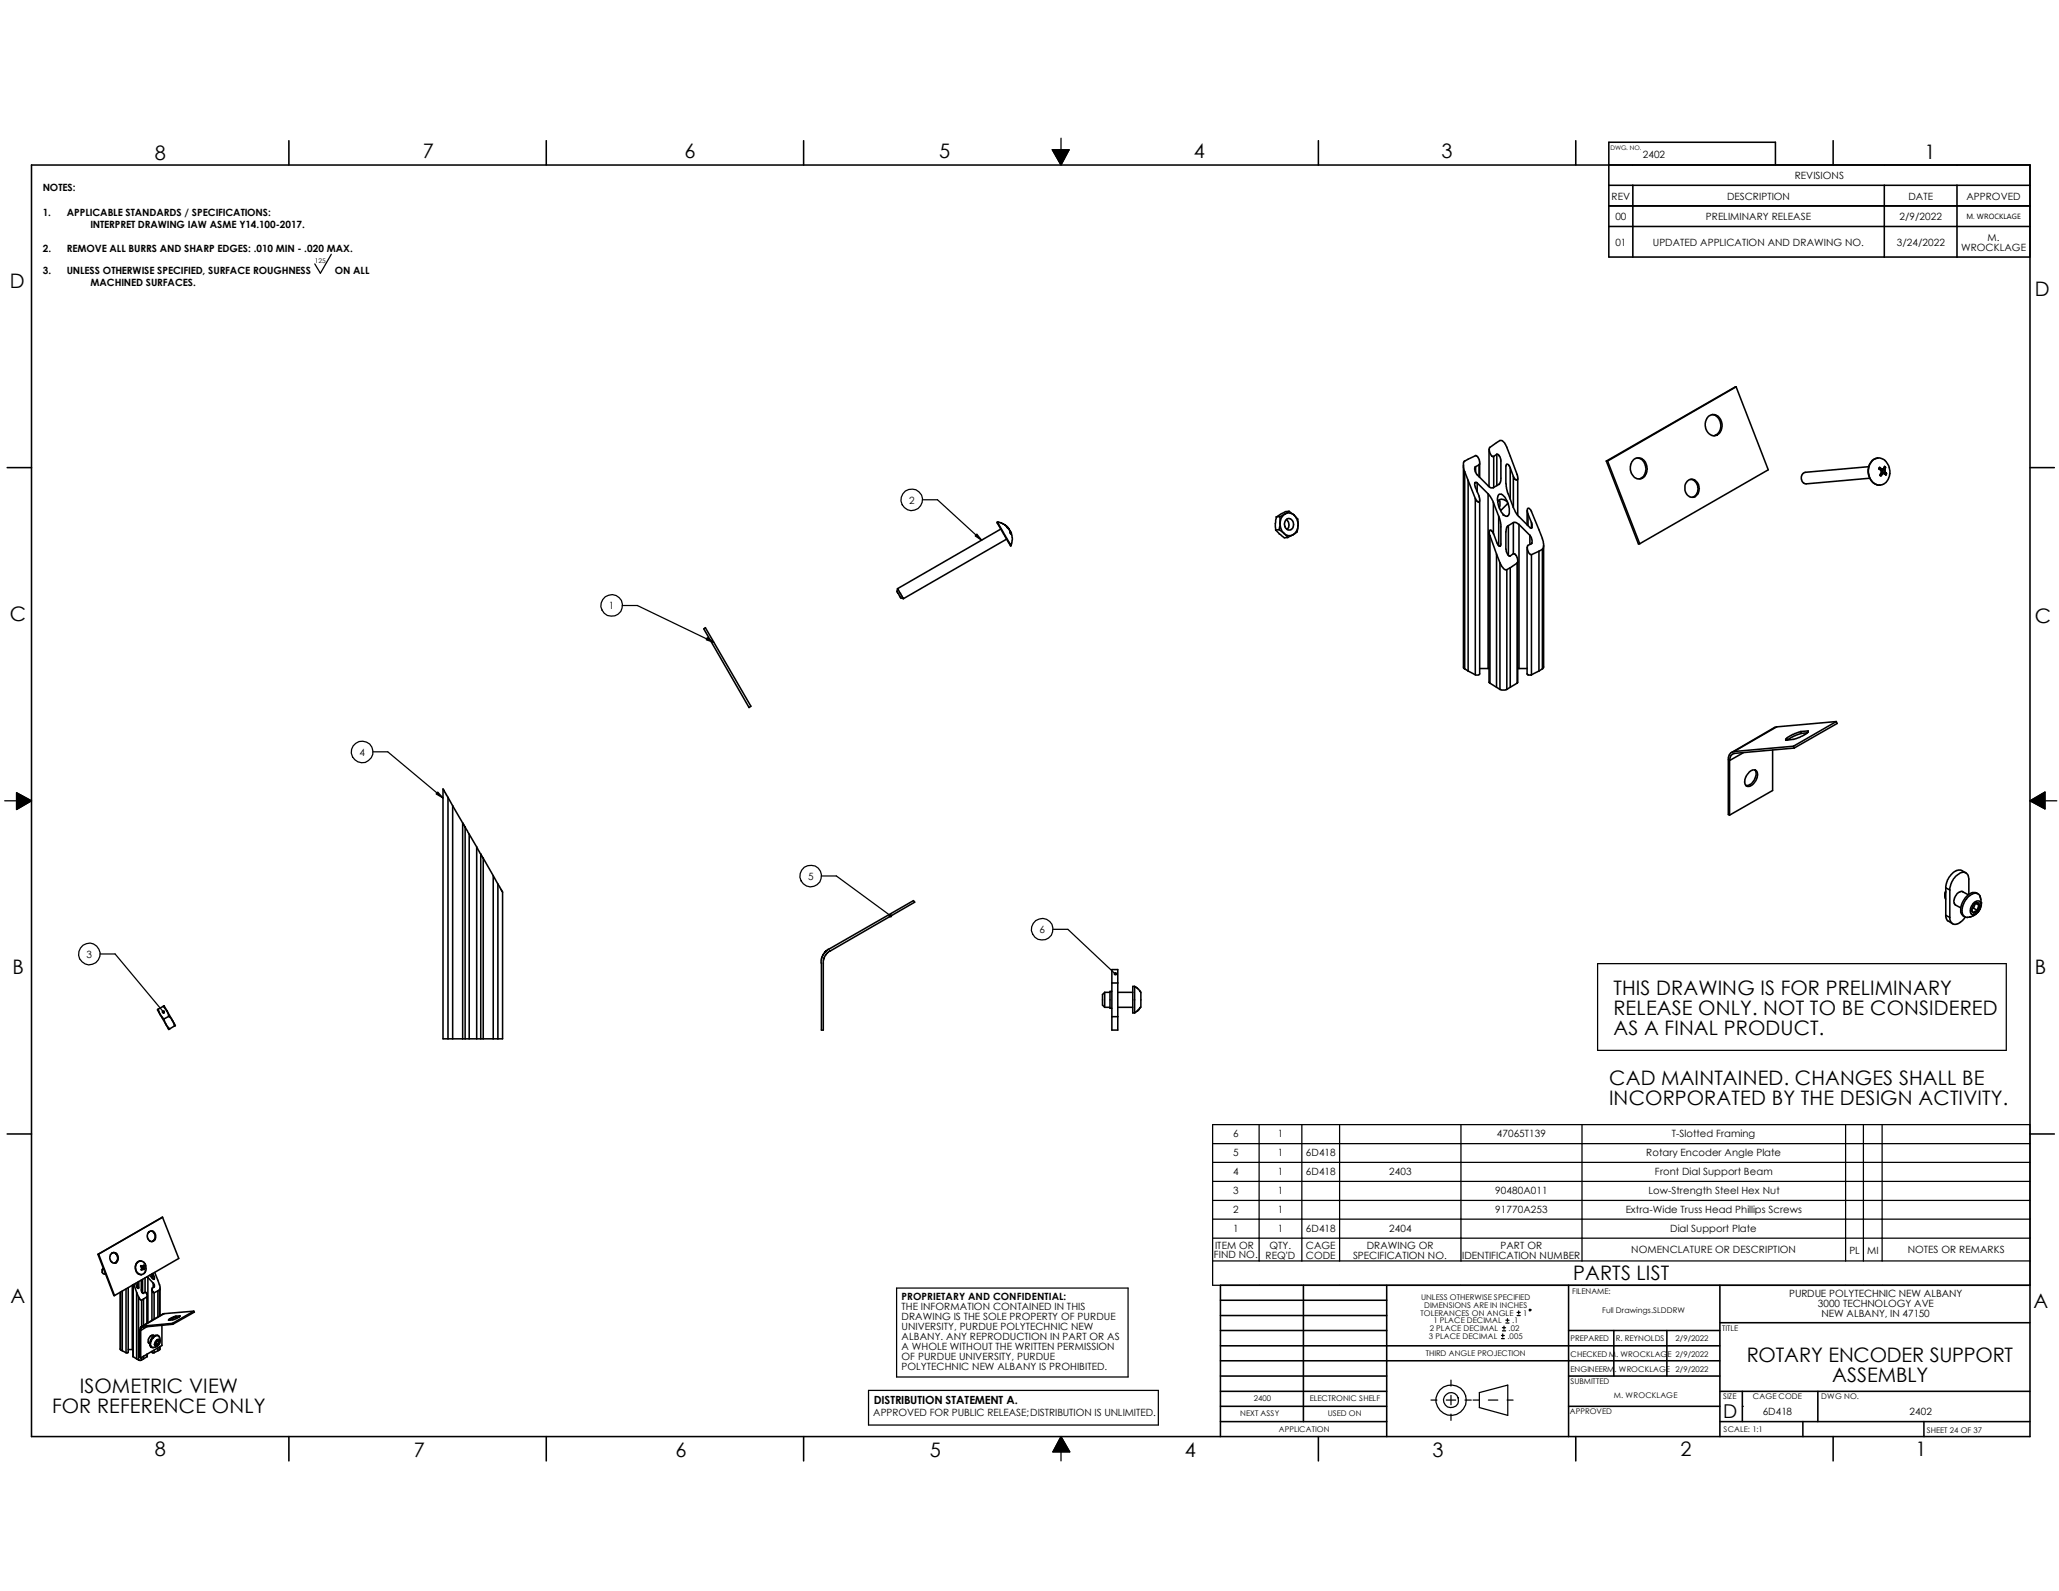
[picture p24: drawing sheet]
<svg xmlns="http://www.w3.org/2000/svg" width="279mm" height="216mm" viewBox="0 0 279 216" stroke-linecap="round" stroke-linejoin="round" font-family="sans-serif">
<defs><g id="words">
<g font-size="2.7">
<text x="21" y="21.7">8</text>
<text x="57.4" y="21.5">7</text>
<text x="92.9" y="21.5">6</text>
<text x="127.4" y="21.5">5</text>
<text x="162" y="21.5">4</text>
<text x="195.6" y="21.5">3</text>
<text x="261.2" y="21.6">1</text>
<text x="1.4" y="39.1">D</text>
<text x="276.1" y="40.1">D</text>
<text x="1.4" y="84.3">C</text>
<text x="276.1" y="84.5">C</text>
<text x="1.7" y="132.2">B</text>
<text x="218.9" y="135">THIS DRAWING IS FOR PRELIMINARY</text>
<text x="218.9" y="137.8">RELEASE ONLY. NOT TO BE CONSIDERED</text>
<text x="276.1" y="132.2">B</text>
<text x="218.9" y="140.5">AS A FINAL PRODUCT.</text>
<text x="218.4" y="147.3">CAD MAINTAINED. CHANGES SHALL BE</text>
<text x="218.4" y="150">INCORPORATED BY THE DESIGN ACTIVITY.</text>
<text x="213.5" y="173.7">PARTS LIST</text>
<text x="1.4" y="176.8">A</text>
<text x="275.9" y="177.5">A</text>
<text x="237" y="184.8">ROTARY ENCODER SUPPORT</text>
<text x="7.1" y="191.7">FOR REFERENCE ONLY</text>
<text x="10.8" y="189">ISOMETRIC VIEW</text>
<text x="248.6" y="187.6">ASSEMBLY</text>
<text x="21" y="197.6">8</text>
<text x="56.1" y="197.8">7</text>
<text x="91.7" y="197.8">6</text>
<text x="126.2" y="197.8">5</text>
<text x="160.8" y="197.8">4</text>
<text x="194.4" y="197.8">3</text>
<text x="228" y="197.6">2</text>
<text x="259.9" y="197.6">1</text>
</g>
<text font-size="2.6" x="233.8" y="192.4">D</text>
<text font-size="1.5" x="118.6" y="190.6">DISTRIBUTION STATEMENT A.</text>
<g font-size="1.4">
<text x="222.9" y="21.5">2402</text>
<text x="5.8" y="25.9">NOTES:</text>
<text x="5.8" y="29.3">1.</text>
<text x="9.1" y="29.3">APPLICABLE STANDARDS / SPECIFICATIONS:</text>
<text x="218.7" y="27.1">REV</text>
<text x="219.2" y="29.9">00</text>
<text x="231.5" y="29.9">PRELIMINARY RELEASE</text>
<text x="234.4" y="27.1">DESCRIPTION</text>
<text x="243.5" y="24.3">REVISIONS</text>
<text x="257.8" y="29.9">2/9/2022</text>
<text x="259" y="27.1">DATE</text>
<text x="266.8" y="27.1">APPROVED</text>
<text x="5.8" y="34.2">2.</text>
<text x="9.1" y="34.2">REMOVE ALL BURRS AND SHARP EDGES: .010 MIN - .020 MAX.</text>
<text x="12.3" y="31">INTERPRET DRAWING IAW ASME Y14.100-2017.</text>
<text x="219.2" y="33.4">01</text>
<text x="224.3" y="33.4">UPDATED APPLICATION AND DRAWING NO.</text>
<text x="257.4" y="33.4">3/24/2022</text>
<text x="266.1" y="34">WROCKLAGE</text>
<text x="269.7" y="32.7">M.</text>
<text x="5.8" y="37.2">3.</text>
<text x="9.1" y="37.2">UNLESS OTHERWISE SPECIFIED, SURFACE ROUGHNESS</text>
<text x="12.3" y="38.9">MACHINED SURFACES.</text>
<text x="45.4" y="37.2">ON ALL</text>
<text x="123.4" y="68.4">2</text>
<text x="82.6" y="82.7">1</text>
<text x="48.8" y="102.6">4</text>
<text x="109.6" y="119.4">5</text>
<text x="11.7" y="130">3</text>
<text x="141.1" y="126.6">6</text>
<text x="167.3" y="154.3">6</text>
<text x="173.4" y="154.3">1</text>
<text x="203.1" y="154.3">47065T139</text>
<text x="226.9" y="154.3">T-Slotted Framing</text>
<text x="167.3" y="156.9">5</text>
<text x="167.3" y="159.4">4</text>
<text x="173.4" y="156.9">1</text>
<text x="173.4" y="159.4">1</text>
<text x="177.2" y="156.9">6D418</text>
<text x="177.2" y="159.4">6D418</text>
<text x="188.5" y="159.4">2403</text>
<text x="223.4" y="156.9">Rotary Encoder Angle Plate</text>
<text x="224.6" y="159.4">Front Dial Support Beam</text>
<text x="167.3" y="162">3</text>
<text x="167.3" y="164.6">2</text>
<text x="167.3" y="167.1">1</text>
<text x="173.4" y="162">1</text>
<text x="173.4" y="164.6">1</text>
<text x="173.4" y="167.1">1</text>
<text x="177.2" y="167.1">6D418</text>
<text x="188.5" y="167.1">2404</text>
<text x="202.9" y="162">90480A011</text>
<text x="202.9" y="164.6">91770A253</text>
<text x="220.6" y="164.6">Extra-Wide Truss Head Phillips Screws</text>
<text x="223.7" y="162">Low-Strength Steel Hex Nut</text>
<text x="226.7" y="167.1">Dial Support Plate</text>
<text x="164.7" y="170.8">FIND NO.</text>
<text x="164.9" y="169.5">ITEM OR</text>
<text x="171.7" y="170.8">REQ'D</text>
<text x="172.3" y="169.5">QTY.</text>
<text x="177.2" y="169.5">CAGE</text>
<text x="177.2" y="170.8">CODE</text>
<text x="183.6" y="170.8">SPECIFICATION NO.</text>
<text x="185.5" y="169.5">DRAWING OR</text>
<text x="198.4" y="170.8">IDENTIFICATION NUMBER</text>
<text x="203.6" y="169.5">PART OR</text>
<text x="221.4" y="170.1">NOMENCLATURE OR DESCRIPTION</text>
<text x="251" y="170.1">PL</text>
<text x="253.4" y="170.1">MI</text>
<text x="258.9" y="170.1">NOTES OR REMARKS</text>
<text x="122.3" y="176.4">PROPRIETARY AND CONFIDENTIAL:</text>
<text x="122.3" y="177.8">THE INFORMATION CONTAINED IN THIS</text>
<text x="122.3" y="179.1">DRAWING IS THE SOLE PROPERTY OF PURDUE</text>
<text x="242.8" y="176">PURDUE POLYTECHNIC NEW ALBANY</text>
<text x="246.7" y="177.3">3000 TECHNOLOGY AVE</text>
<text x="247.2" y="178.7">NEW ALBANY, IN 47150</text>
<text x="122.3" y="180.5">UNIVERSITY, PURDUE POLYTECHNIC NEW</text>
<text x="122.3" y="181.8">ALBANY. ANY REPRODUCTION IN PART OR AS</text>
<text x="122.3" y="183.2">A WHOLE WITHOUT THE WRITTEN PERMISSION</text>
<text x="122.3" y="184.5">OF PURDUE UNIVERSITY, PURDUE</text>
<text x="122.3" y="185.9">POLYTECHNIC NEW ALBANY IS PROHIBITED.</text>
<text x="239.2" y="192">6D418</text>
<text x="259.1" y="192">2402</text>
<text x="118.5" y="192.2">APPROVED FOR PUBLIC RELEASE;DISTRIBUTION IS UNLIMITED.</text>
</g>
<g font-size="1.1">
<text x="192.7" y="178.5">TOLERANCES ON ANGLE</text>
<text x="192.8" y="176.4">UNLESS OTHERWISE SPECIFIED</text>
<text x="193.3" y="177.5">DIMENSIONS ARE IN INCHES</text>
<text x="194.5" y="179.6">1 PLACE DECIMAL</text>
<text x="205.2" y="179.6">.1</text>
<text x="206.7" y="178.5">1</text>
<text x="213.4" y="175.6">FILENAME:</text>
<text x="217.4" y="178.1">Full Drawings.SLDDRW</text>
<text x="193.5" y="184.1">THIRD ANGLE PROJECTION</text>
<text x="193.9" y="181.7">3 PLACE DECIMAL</text>
<text x="194" y="180.6">2 PLACE DECIMAL</text>
<text x="204.6" y="181.7">.005</text>
<text x="204.7" y="180.6">.02</text>
<text x="213.1" y="182">PREPARED</text>
<text x="213.1" y="184.1">CHECKED M. WROCKLAGE 2/9/2022</text>
<text x="219.2" y="182">R. REYNOLDS</text>
<text x="227.4" y="182">2/9/2022</text>
<text x="233.7" y="180.6">TITLE</text>
<text x="170.1" y="190.2">2400</text>
<text x="177.7" y="190.2">ELECTRONIC SHELF</text>
<text x="213" y="191.9">APPROVED</text>
<text x="213.1" y="186.1">ENGINEERM. WROCKLAGE 2/9/2022</text>
<text x="213.1" y="187.8">SUBMITTED</text>
<text x="219" y="189.7">M. WROCKLAGE</text>
<text x="233.8" y="189.9">SIZE</text>
<text x="237.9" y="189.9">CAGE CODE</text>
<text x="247.1" y="189.9">DWG NO.</text>
<text x="168.3" y="192.2">NEXT ASSY</text>
<text x="173.5" y="194.3">APPLICATION</text>
<text x="180.2" y="192.2">USED ON</text>
<text x="233.9" y="194.4">SCALE: 1:1</text>
<text x="261.5" y="194.4">SHEET 24 OF 37</text>
</g>
<text font-size="1" x="266.8" y="29.7">M. WROCKLAGE</text>
<text font-size=".9" x="42.7" y="35.6">125</text>
<text font-size=".8" x="218.5" y="20.4">DWG. NO.</text>
</g></defs>
<g fill="none" stroke="#000" stroke-width=".17">
<path d="M144 18.8v1.5M45 34.5l-1.5 2.6-.8-1.3M142.8 20.3h2.3l-1.1 2.1zM125.2 67.8h2l6 5.5M84.5 82.2h2l10.4 5M.6 108.7h1.6M2.2 107.6l2.1 1.1-2.1 1.2zM50.6 102h2l7.5 6.3M111.5 118.9h2l7.3 5.3M275.5 108.7l2-1.2v2.3zM277.5 108.7h1.6M13.6 129.5h2l6.6 7.8"/>
<path d="M142.9 126.1h2l6.4 6.1M216.8 130.8h55.4v11.7h-55.4zM164.5 152.6h111v21.8h-111zM164.5 155.2h111M164.5 157.7h111M170.9 152.6v18.5M176.7 152.6v18.5M181.8 152.6v18.5M198.2 152.6v18.5M214.7 152.6v18.5M250.4 152.6v18.5M252.9 152.6v18.5"/>
<path d="M255.4 152.6v18.5M121.7 174.8h31.4v12.1h-31.4zM164.5 171.1h111M164.5 160.3h111M164.5 162.9h111M164.5 165.4h111M164.5 168h111M204.1 180v.4M204.3 179.5h.5M204.3 179.2h.5M204.6 178.9v.4M205.9 178.5h.4"/>
<path d="M205.9 178.1h.4M206.1 177.9v.4M117.9 188.7h39.3v4.7h-39.3zM144 197v1.2M144 194.9l1.2 2.1h-2.3zM194.2 190h.8M196.3 190h1.2M196.9 187.3v.8M196.9 189.4v1.2M196.9 191.9v.8M198.8 190h.8M199.9 190h.8"/>
<path d="M200.7 189l3.9-1v4.1l-3.9-1.1zM202 190h1.2M203.8 181.7h.3M203.8 181.2h.3M203.9 180.6h.4M203.9 180.2h.4M203.9 181v.4M204.5 190h.8M236.4 190.8h.1"/>
<circle cx="123.7" cy="67.8" r="1.45"/>
<circle cx="83" cy="82.2" r="1.47"/>
<circle cx="49.1" cy="102" r="1.46"/>
<circle cx="110" cy="118.9" r="1.46"/>
<circle cx="12.1" cy="129.4" r="1.47"/>
<circle cx="141.4" cy="126.1" r="1.47"/>
<circle cx="207.6" cy="177.8" r=".12"/>
<circle cx="196.9" cy="190" r="1.02"/>
<circle cx="196.9" cy="190" r="2.07"/>
</g>
<g fill="#000" stroke="#000" stroke-width=".17">
<path d="M142.8 20.3h2.3l-1.1 2.1zM132.5 72.5l.7 .8-.9-.6zM96 86.5l.9 .7-1.1-.4zM2.2 107.6l2.1 1.1-2.1 1.2zM59.4 107.5l.7 .8-.9-.6zM275.5 108.7l2-1.2v2.3zM144 194.9l1.2 2.1h-2.3z"/>
<path d="M22 137.2a.17 .17 0 0 1 .2 0 .17 .17 0 0 1 .1 .3l-.1-.2 .1 .2h-.2z" fill-rule="evenodd"/>
<path d="M120.7 124.2a.17 .17 0 0 1 .2-.1 .17 .17 0 0 1 0 .3l-.1-.2 .1 .2a.17 .17 0 0 1-.2 0 .17 .17 0 0 1 0-.2z" fill-rule="evenodd"/>
<path d="M151.2 132a.17 .17 0 0 1 .2 0 .17 .17 0 0 1 .1 .2h-.2h.2a.17 .17 0 0 1-.2 0 .17 .17 0 0 1-.1-.2z" fill-rule="evenodd"/>
</g>
<g fill="none" stroke="#000" stroke-width=".21">
<path d="M39.2 19.1v3.3M74.1 19.1v3.3M109.1 19.1v3.3M178.9 19.1v3.3M213.8 19.1v3.3M248.8 19.1v3.3M4.3 22.4h271.2v172.5h-271.2zM218.3 25.1h57.2M218.3 27.9h57.2M218.3 30.7h57.2M221.6 25.1v9.8M240.9 22.4v-3.1h-22.6v15.6h57.2"/>
<path d="M255.7 25.1v9.8M265.6 25.1v9.8M231.9 56.5a1.22 1.22 0 0 1 1.3 0 1.22 1.22 0 0 1 .5 1.2v.1a1.13 1.13 0 0 1-1.6 1.2l-.1-.1a1.64 1.64 0 0 1-.1-2.4zM232.3 56.3a1.51 1.51 0 0 1 1 2.2 .98 .98 0 0 1-.7 .6M235.6 52.5l-17.6 10.1M235.6 52.5l-17.5 10.1M235.6 52.5l4.3 11.3-17.4 10M1 63.5h3.3M121.8 79.9l.8 1.3M121.8 79.9l-.1 .4 .4 .6 .1 .3h.4M135.3 70.9l1.9 3.1-.1 .1-1.8-3.1zM135.3 70.8l.8 .3 .8 .6"/>
<path d="M135.8 71.8l-14 8.1M136.6 73.2l-14 8M136.8 71.7l-.2-.2 .5 .6M136.8 71.7h.1M136.8 71.7l.1 .1M137 72l.1 .1M137.1 72.1l.1 .2M137.1 72.1v.2M137.1 72.1h.1M137.1 72.3h.1l.2 .7-.2 1M137.2 72.3v.2l-.1-.2M137.2 72.3h.1"/>
<path d="M137.2 72.3h-.1M173.1 71.9l.8 .7a.88 .88 0 0 0 .9 .3M173.2 70.1l-.1 .9v.9M173.6 71.9l.6 .5M173.6 71.9h-.5M173.7 70.1v.9M173.7 70.1h-.5M173.7 71l-.1 .9M173.7 71v.2a1.91 1.91 0 0 0 .5 1.2M174.2 72.4a1.01 1.01 0 0 0 1.3 .2M174.2 72.4l.6 .5M174.4 69.8a1.42 1.42 0 0 0-.7 1.2"/>
<path d="M174.4 69.8l-.7 .3M174.4 69.8a1.09 1.09 0 0 1 1.2 .1M174.5 70.5a.84 .84 0 0 1 .2 1.3M174.6 70.5a.69 .69 0 0 1 .8 .1 .69 .69 0 0 1 .1 .8 .6 .6 0 0 1-.6 .5 .6 .6 0 0 1-.6-.7l.1-.5zM174.9 69.4l-.5 .4M174.9 69.4h-.4l-1.3 .7M174.9 69.4l.7 .5M175.5 72.6l-.7 .3M175.6 69.9l.1 .1a1.1 1.1 0 0 1 .4 1.3M175.6 69.9a1.83 1.83 0 0 1 .5 1.4M176.1 71.3v.2a.85 .85 0 0 1-.6 1.1M176.1 71.3a1.59 1.59 0 0 1-.6 1.3"/>
<path d="M198.6 63.1v27.5l.2 .2M198.8 64l.4 1.2M198.8 64v26.8M199.2 65.2l1 2.4M199.2 65.2v25.9M200.2 67.6v24M200.2 63.3v.8M200.4 65.5a.23 .23 0 0 0-.3 .1 .23 .23 0 0 0 .1 .3l.5 1.7a.43 .43 0 0 1-.1 .6l-.2-.2-.2-.4M200.4 65.5v1.3M200.4 65.5l1.5 1.5M200.7 63.1l.1-.1-.1-.7a.6 .6 0 0 0-.5-.5l-1.4 .8a1.38 1.38 0 0 0-.1 1.3l.1 .1M200.7 63.1v1.6"/>
<path d="M200.7 63.1l-.5 .2M200.8 67.8v23.7l-.2 .1h-.4M200.8 62.8v2M201.9 67l.4 .4 .3 .8M201.9 67v23.7M202.1 72.2v20.4l.1 .1M202.1 61v5M202.2 72.7l.9 2.5M202.2 72.7v20M202.6 68.2v4.2M202.6 68.2l.8 1.9M202.7 61.9a.58 .58 0 0 1-.6-.6v-.3v-.3l1.4-.9a1.1 1.1 0 0 1 1 .9l1.5 3.9a.35 .35 0 0 1-.3 .6l-.3-.6"/>
<path d="M202.7 61.9v4.3M203.1 75.2l.4 1.2M203.1 75.2v18.1M203.1 61.6v4.3M203.1 61.6l-.4 .3M203.1 61.6l.3 .1 .3 .7v2.5a1 1 0 0 1-.3 .8l-.8 .5a.54 .54 0 0 1-.7-.3l-1.5-1.6-.2-.2a.56 .56 0 0 1 0-.8M203.2 68.1a.77 .77 0 0 1 1.2-.1l.1 .1M203.4 70.1l.3 1v2.7a.22 .22 0 0 1-.2 .3 .22 .22 0 0 1-.3-.2l-.6-1.6a.4 .4 0 0 0-.5-.3v.3l.1 .4M203.4 70.1v3.9M203.4 67.9l.1 .2v.8M203.5 76.4l.3 .5a.56 .56 0 0 0 .7 .4M203.5 76.4v17.2"/>
<path d="M204.5 77.3v16.3M204.5 68.1l-.4-.7a.48 .48 0 0 0-.6-.3 .48 .48 0 0 0-.3 .5l.3 1.4 .5 .9h.1a.43 .43 0 0 0 .6 .1 .43 .43 0 0 0 .1-.6v-.4l-.2-.6M204.5 68.1l.1 .3M204.6 68.4h-.1l-.9 .9M204.7 71.3a.86 .86 0 0 0-.4 .9v2.3l.2 .5a.42 .42 0 0 0 .4 .4l.5-.3M204.7 71.3v4.1M204.9 63.5a.49 .49 0 0 0-.5-.5l-.1 .2v2.5l.3 1.1 1.2 2.9 1.8 1.9a.23 .23 0 0 0 .3-.1 .23 .23 0 0 0 0-.3l-.1-.3M204.9 63.5v4.2M204.9 77v16.3M204.9 77l-.4 .3M204.9 63.5l.5 1.1M205.4 70.9a.69 .69 0 0 1 .7 .3"/>
<path d="M205.4 64.6v4.2M205.4 70.9v4.2M205.4 70.9l-.7 .4M205.4 75.1a.87 .87 0 0 1 .6 1l-.1 .3M205.9 76.4l-1 .6M205.9 76.4v16.3M206 76.1v16.5l-.1 .1M206 64.9v5M206.1 71.2l1.5 1.4M206.1 71.2v19.5M207.2 74.3v17.1a.43 .43 0 0 0 .6 .2M207.2 69.3v1.9"/>
<path d="M207.3 69.8v1.5M207.3 69.8l.5 1.1M207.3 69.8v-.1a.47 .47 0 0 1 .2-.7l.3 .4 1.5 3.7 .2 .6v.5l-.2 .3M207.6 72.6v1.3M207.6 72.6l.3 .7v.4l-.6 .3a1.01 1.01 0 0 0 .5 1.3M207.8 70.9v.8M207.8 75.3v16.3M208.8 74.8l-1 .5M208.8 74.8v16.3M209.3 74.5l-.5 .3M209.3 74.5v16.3M209.5 74v16.6l-.2 .2"/>
<path d="M218 62.6h.1M218 62.6l4.3 11.2h.2M218.1 62.6l4.4 11.2M221.7 62.3a1.12 1.12 0 0 1 1.7 .9l.1 .1a1.26 1.26 0 0 1-1.3 1.7 1.61 1.61 0 0 1-.5-2.7zM222.2 62.1a1.45 1.45 0 0 1 1 2.1 1.01 1.01 0 0 1-.8 .8M228.9 65.4a.96 .96 0 0 1 1.1-.3 .96 .96 0 0 1 .5 1 1.04 1.04 0 0 1-.2 1 1.04 1.04 0 0 1-1.1 .3 1.44 1.44 0 0 1-.3-2zM229.4 65.1a1.24 1.24 0 0 1 .9 1.8 .87 .87 0 0 1-.7 .6M253.6 63.3l-8.6 .8a.81 .81 0 0 0-.6 .8 .81 .81 0 0 0 .7 .8l8.6-.8M254.1 62.5l.1-.1a1.36 1.36 0 0 1 2.1 .8 1.81 1.81 0 0 1-1.2 2.6 1.87 1.87 0 0 1-1.4-2.6zM254.8 62.1a1.85 1.85 0 0 0-1.1 2.8 1.5 1.5 0 0 0 1.4 .9M255 63.6l.1 .1M255.1 63.7h.4"/>
<path d="M255.2 64.3h.2M255.3 63.6l-.1-.1a.16 .16 0 0 0-.2 0 .16 .16 0 0 0-.1 .2 .16 .16 0 0 0 .2 .1 .4 .4 0 0 1 0 .6 .15 .15 0 0 0 .2 .2 .15 .15 0 0 0 .1-.2v-.1M255.3 63.6l-.2 .1M255.3 63.6l.2 .1M255.4 63.9l.1 .2M255.5 63.7l-.1 .2M255.5 63.7h.3M255.5 63.7h.1M255.5 64.1l.2 .2M255.6 64.2l.1 .1M255.6 64.2l-.4 .1M255.6 64.2l-.2 .1"/>
<path d="M255.7 64.3h.3M255.8 63.9h-.4M255.8 63.9v.2M255.8 63.7v.2M255.8 64.1h-.3M255.8 64.1l.2 .2M255.9 63.4l-.1 .3M255.9 63.4l-.2-.1-.2 .4M255.9 63.4l-.2 .1M256 64.3l-.1 .2-.2-.2M275.5 63.5h3.3M95.5 85.3l.2-.1 6.2 10.6-.3 .2z"/>
<path d="M198.8 90.8l.4 .3M199.2 91.1l1 .5M200.8 90.7h1.1M201.9 90.7h.2M202.2 92.7l.9 .6M203.1 93.3l.4 .3M203.5 93.6h.3h.7M204.9 93.3l-.4 .3M205.9 92.7l-1 .6M206 90.7h.1M206.1 90.7h1.1M208.8 91.1l-1 .5"/>
<path d="M209.3 90.8l-.5 .3M241.1 98.6l-.3 .1-5.8 3.4M241.1 98.6l-5.8 3.4M244.3 99.3l.1 .2M244.4 99.5l-.9 .4-1 .5M245.2 99.4l-.8 .1M245.4 99.2l-1.1 .1M245.4 99.2v.1M245.4 99.2v.2l-.3 .2-.9 .5-.8 .2-1.1 .2 .1-.3 .6-.4 1.3-.5M249.2 97.9l-8.1 .7M249.2 97.9l-5.8 3.4M249.2 97.9l.1 .3-5.8 3.3"/>
<path d="M60.8 108.2l-.7-1.1v33.9h.7M60.8 108.2v32.8M60.8 108.2l.6 1.1M61.4 109.3v31.7M61.4 109.3l1.4 2.4M62.8 111.7l.3 .6M62.8 111.7v29.3M63.1 112.3l.6 .9M63.1 112.3v28.7M63.7 113.2v27.8M63.7 113.2l1 1.7M64.7 114.9v26.1"/>
<path d="M64.7 114.9l.5 1M65.2 115.9v25.1M65.2 115.9l.4 .6M65.6 116.5v24.5M65.6 116.5l1.3 2.3M66.9 118.8v22.2M66.9 118.8l.7 1.2M67.6 120v21M67.6 120l.6 1.1v19.9h-.6M234.7 103.2v7.4M235.3 102a.98 .98 0 0 0-.8 1.1v7.4l.2 .1M236.6 102.2l-1.9 1"/>
<path d="M237.4 104.8v-.1a.6 .6 0 0 1 .8-.2 .6 .6 0 0 1 .3 .8l-.3 .7a.94 .94 0 0 1-1.2 .6 1.2 1.2 0 0 1 .1-1.5zM238.1 104.5a1.3 1.3 0 0 1-.3 1.6l-.5 .5h-.4M240.5 101.8v5.5l-5.8 3.3M243.4 101.3l-8.1 .7M243.4 101.3l.1 .2M243.5 101.5l-8.2 .7a.84 .84 0 0 0-.6 1M266.8 118.4l-.6-.2a1.54 1.54 0 0 0-1.7 .8l-.4 .8-.1 .7M21.5 136.9l.3 .8M21.5 136.9l-.1 .2 .4 .6M21.8 137.7l.5 .6M21.8 137.7l.7 1.3M22.1 136.6l.5 .6"/>
<path d="M22.1 136.6l-.6 .3M22.1 136.6l.2-.1 .3 .7M22.3 138.3l.2 .7M22.5 139l.5 .6M22.5 139l.4 .7 .1-.1M22.6 137.2l.3 .7M22.6 137.2l.8 1.3M22.9 137.9l.5 .6M22.9 137.9l-.6 .4M23.4 138.5l.3 .7M23.4 138.5l.4 .6-.1 .1M23.7 139.2l-.7 .4"/>
<path d="M111.4 130.7l.1-.7 .1-.4 .3-.4 .5-.4 11.6-6.6 .1 .2-11.5 6.6-.5 .5-.4 .8v9.5h-.2v-9.1M149.9 134.7v2M149.9 134.7l-.3 .3v1.4l.3 .3M149.9 134.7h.7M149.9 136.7h.7M150.9 138v1.8h.8v-1.8M150.9 133.4v-1.8h.8v1.8M150.9 134.5h-.3v2.3h.3M150.9 138h.8M150.9 133.4v4.6M150.9 133.4h.8M151.7 134.7h2"/>
<path d="M151.7 136.7h2M151.7 133.4v4.6M153.7 133.9h.3v3.6h-.3zM153.9 133.9l.6 .3 .3 .5v2M154.8 136.7l-.5 .5-.3 .3M264 120.5l.6 .3M264 124.2l.6 .3M264 120.5v3.7M264 121.1v.1a.81 .81 0 0 0 0 .8M264 124.2a.87 .87 0 0 0 .4 .8l.6 .3M264 120.9l-.1 .3v.4M264.6 120.8v3.7"/>
<path d="M264.6 120.8v-.3l.2-.6a2.12 2.12 0 0 1 1.8-1.5 .95 .95 0 0 1 .6 .9v2.1M266.7 124.5l-.2 .2a1.47 1.47 0 0 1-1.5 .7 1.04 1.04 0 0 1-.4-.9M267.1 121.4l-.7-.4a.77 .77 0 0 0-1 .5l-.1 .2a.87 .87 0 0 0 0 1.1l.8 .4M267.5 123.5l.1 .3 .2 .1M267.5 123.5l.3 .4M267.8 123.2l-.2 .2M267.8 123.2l.6 .4M267.9 122.5a.5 .5 0 0 1 .9 .1v.3l-.2 .5a.84 .84 0 0 1-1.1 .6l-.1-.3a1.08 1.08 0 0 1 .3-.9zM268.1 122.6l.5 .3M268.4 123.6l-.3 .2-.3 .1M268.4 123.6l-.4 .1-.2 .2M268.4 122.5l-.2 .1a1.07 1.07 0 0 0-.7 .9"/>
<path d="M268.4 122.5l-.3 .1-.3 .6M268.4 122.5l.2 .1v.3M268.4 122.5l.2 .4M268.4 121.3l-.2-.1a1.19 1.19 0 0 0-1.4 .6l-.4 .5-.3 .9a1.04 1.04 0 0 0 .3 1.1l.2 .1M268.6 122.9l-.2 .7M268.6 122.9l-.2 .2v.5M268.6 121.6l.3 .9M268.7 121.6h-.1a.77 .77 0 0 0-1.1-.2l-.8 .7-.3 .7a1.35 1.35 0 0 0 .2 1.6l.3 .1h.4l.8-.4 .6-.7 .2-.9M1 153.9h3.3M60.8 141h2M62.8 141h.3M63.1 141h.6"/>
<path d="M63.7 141h1M64.7 141h.5M65.2 141h.4M65.6 141h2M275.5 153.9h3.3M13.3 170.2l2.2 5.6M13.4 170.2h-.1M13.4 170.2l2.1 5.6M14 172.1a.43 .43 0 0 0-.1 .5 .43 .43 0 0 0 .3 .3l.1-.1M15.1 170.1a.6 .6 0 0 1 .7 0 .6 .6 0 0 1 .2 .6v.4a.52 .52 0 0 1-.6 .3 .52 .52 0 0 1-.5-.5v-.4zM15.4 170h.1a.76 .76 0 0 1 .5 .7 .76 .76 0 0 1-.5 .7M16.3 175.4v7.7l.1 .1"/>
<path d="M16.4 175.3v7.9M16.6 175.2v8.1M17.1 174.9v8.7M17.4 174.8v8.7l-.1 .1h-.2M17.9 174.4v8.7M18 174.4l.1 9.7M18.1 174.3v9.8M18.2 174.3l.3 1.1M18.5 175.4l.3 .6M18.5 175.4v9M18.7 174v.8M18.8 176l.1 .2 .3 .2"/>
<path d="M18.8 176v8.5M18.8 173.9v.9l-.2-.1-.2-.5M19 171.1v.1a.92 .92 0 0 0-.5 1.3 .81 .81 0 0 0 .7 .5M19.1 171.8v.1M19.1 171.9h.2M19.2 173.7v1.5l.2 .3 .3-.2M19.2 176.4v3.6l3.1-1.7M19.2 172.2h.1M19.3 171.9l-.2-.2a.15 .15 0 0 0 0 .2 .15 .15 0 0 0 .2 .1v.1M19.3 172.1l-.2 .2h.2v-.1M19.3 171.9h.1M19.3 172.1l-.1 .1"/>
<path d="M19.3 172.1l.1 .1M19.3 171.9v.1M19.3 173.6v1.8M19.3 172l.1 .1M19.3 172h.2M19.3 171.9h.2M19.3 180a.45 .45 0 0 0-.3 .5v3.7l.1 .1M19.4 172.2h.1M19.4 172.1l.1 .1M19.4 172.1h.1M19.4 172.2h-.1M19.5 172v.1"/>
<path d="M19.5 172.2h.1M19.5 176.3l-.3 .1M19.5 176.3v3.5M19.5 172.1l.1 .1M19.5 171.9v.1M19.6 171.7h-.1l-.2 .2M19.6 171.7l-.2 .1M19.6 171.7l-.1 .2M19.6 172.2v.1l-.1-.1M19.7 173.4v1.9M19.7 175.3l.2 .3v.4M19.8 171.8v.6l-.1 .2a.68 .68 0 0 1-.8 .3 .68 .68 0 0 1-.5-.7v-.4a.68 .68 0 0 1 .7-.7 .68 .68 0 0 1 .7 .6v.1"/>
<path d="M19.9 173.3l.2 .1M19.9 176v3.6M19.9 176l-.4 .3M20 175.9v3.6M20.1 173.4v6.1M20.1 173.4l.7 .7M20.1 167.3l.1-.1a.62 .62 0 0 1 .7 0 .62 .62 0 0 1 .2 .7v.1a.55 .55 0 0 1-.6 .5 .55 .55 0 0 1-.5-.6v-.3zM20.3 173.1l.5 .5h.2l-.1-.4M20.4 167a.76 .76 0 0 1 .6 .7 .76 .76 0 0 1-.4 .8M20.6 172.9v.5M20.6 174.9v4.3M20.7 172.8v.6"/>
<path d="M20.7 172.8l.2 .4M20.8 174.1v.6M20.8 174.1l.2 .3v.2l-.4 .2v.2l.1 .3 .2 .1M20.9 173.2v.4M20.9 175.4v3.6M21 172.7l.7 1.7v.6h-.1M21.4 175.2l-.5 .2M21.4 175.2v3.5M21.6 175v3.6M21.6 175l-.2 .2M21.7 174.8v3.7M22 179.8v2.8l-2.9 1.7"/>
<path d="M22.1 165.2l-8.8 5M22.1 165.2l-8.7 5M22.1 165.2l2.2 5.6-8.8 5M22.3 178.3l-3 1.7M23.4 179.6l-4.1 .4M23.4 179.6l.1 .1M23.5 179.7l-4.1 .4a.38 .38 0 0 0-.3 .5M23.9 178.6v.1M23.9 178.7l-.9 .5M24.3 178.7h-.4M24.4 178.6l-.2 .2-.6 .3-.7 .1 .2-.3 .8-.3M24.4 178.6h-.5"/>
<path d="M24.4 178.6h.1M26.3 177.9l-4 .4M26.3 177.9l-2.9 1.7M26.3 177.9l.1 .2-2.9 1.6M165.6 178.5h22.6M165.6 176.4h22.6M176.9 174.4v18.5M188.2 174.4v20.5M212.9 174.4v20.5M233.4 179.5h42.1M233.4 174.4v20.5M275.5 174.4h-109.9v20.5"/>
<path d="M16.4 183.2l.2 .1M16.6 183.3l.5 .3M17.4 183.1h.5M17.9 183.1h.1M18.1 184.1l.4 .3M18.5 184.4l.3 .1M18.8 184.5l.1 .1 .3-.1M19.1 180.6v3.7M19.2 184.2v.3M19.5 184.4l-.3 .1M19.5 184v.4M19.9 183.8v.3"/>
<path d="M19.9 184.1l-.4 .3M20 183.7l-.1 .4M20 180l-.9 .6M20.1 182.1l.2 .1h-.1M20.6 183.4l.1 .2h.2M20.6 181.2l.2 .2M20.8 181.2l.1 .1M20.9 181.3a.61 .61 0 0 0-.8 .7l.1 .2 .1 .1M20.9 183.2v.4M21.1 182.4v.1h.1M21.1 182.4l.1 .1M21.1 182a.31 .31 0 0 1 .5-.2 .31 .31 0 0 1 0 .5 .38 .38 0 0 1-.6 .2v-.1z"/>
<path d="M21.2 182.2l-.1 .1M21.2 182.2l.3 .2M21.4 183.3l-.5 .3M21.4 182.9v.4M21.5 181.9l.1 .2M21.5 181.9h-.2M21.5 182.4l-.3 .1M21.5 181.9a.45 .45 0 0 0-.4 .5M21.5 181.3a.81 .81 0 0 0-1.1 .6l-.1 .6 .3 .3M21.6 182.1l-.3-.2-.1 .3M21.6 182.1l-.1 .3M21.6 182.8v.4"/>
<path d="M21.6 183.2l-.2 .1M21.7 181.9v-.1a.45 .45 0 0 0-.3-.6 .45 .45 0 0 0-.5 .3l-.4 .5-.1 .5a.38 .38 0 0 0 .5 .3l.4-.1 .3-.3 .2-.5M21.7 182.7v.4l-.1 .1M39.2 194.9v3.3M74.1 194.9v3.3M109.1 194.9v3.3M165.6 192.9h22.6M165.6 188.8h22.6M165.6 190.8h22.6M165.6 186.7h22.6M165.6 184.7h67.8M165.6 182.6h67.8"/>
<path d="M165.6 180.6h22.6M178.9 194.9v3.3M212.9 190.8h20.5M212.9 186.7h20.5M212.9 180.6h20.5M213.8 194.9v3.3M219 180.6v6.1M226.2 180.6v6.1M233.4 192.9h42.1M233.4 188.8h42.1M236.4 188.8v4.1M244.6 192.9v2"/>
<path d="M246.7 188.8v4.1M248.8 194.9v3.3M261.1 192.9v2"/>
</g>
<use href="#words"/>
</svg>
